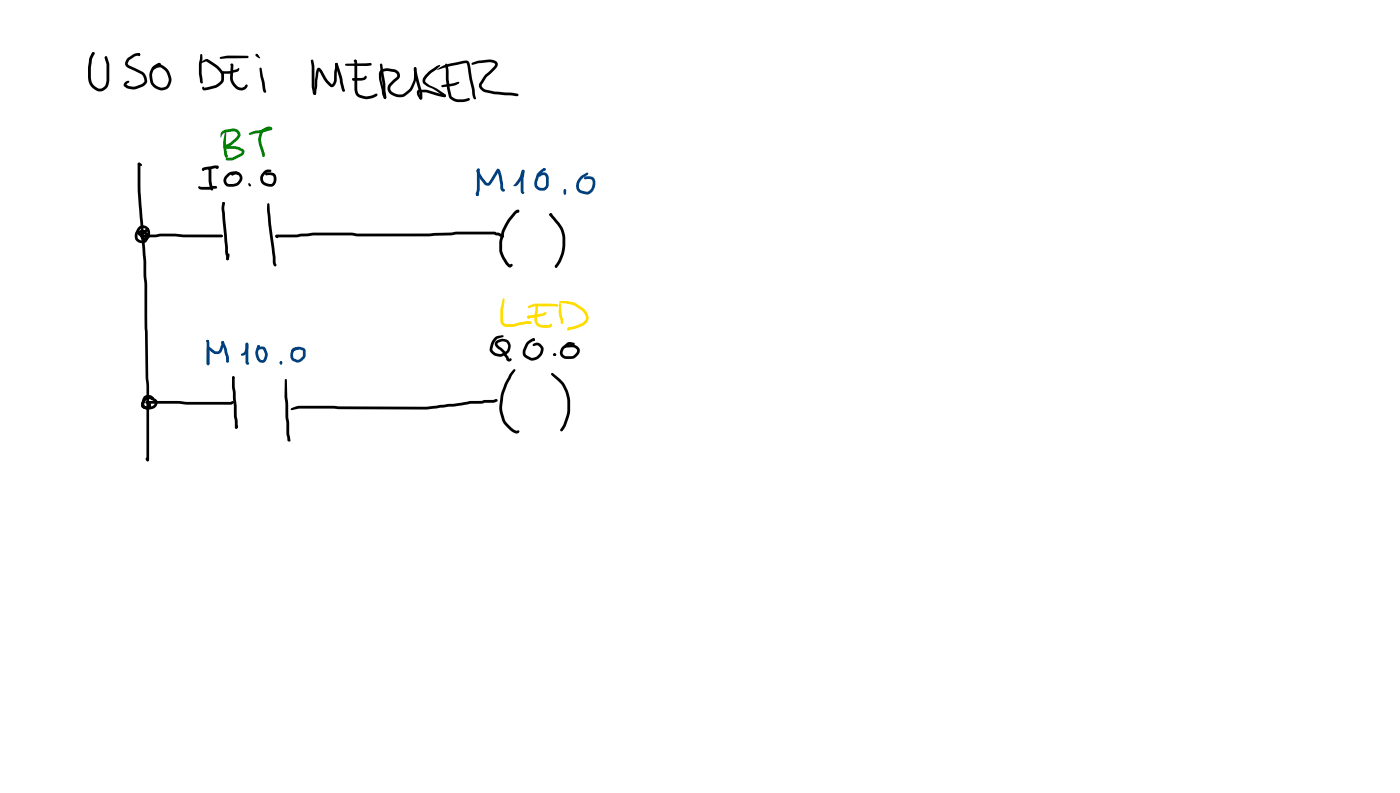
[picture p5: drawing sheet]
<svg xmlns="http://www.w3.org/2000/svg" width="337mm" height="190mm" viewBox="0 0 337 190" stroke-linecap="round" stroke-linejoin="round" font-family="sans-serif">
<g fill="#000">
<path d="M22.2 12.6h.4a.3 .3 0 0 1 0 .5 .3 .3 0 0 1-.5-.2l.1 .1zM22.2 12.6h.4l.1 .2-.2 .3 .2-.1a11.1 11.1 0 0 0-.8 5.8 2.79 2.79 0 0 0 1.9 2.5h-.1a1.79 1.79 0 0 0 1.9-2.1v-3.7l-.5-1.7 .4-.3 .3 .3 .5 1.6v3.8a2.34 2.34 0 0 1-1.5 2.6 2.34 2.34 0 0 1-2.8-.9 5 5 0 0 1-.8-4l.3-2.9zM30.6 14l1.4-1 .8-.2a.53 .53 0 0 1 .6-.1 .53 .53 0 0 1 .2 .6l-1.1 .2-1.3 .9-.5 .9 .5 .5 3 1.4a2.02 2.02 0 0 1 .1 3.6l-1.4 .6a3.4 3.4 0 0 1-2.5-.3 .9 .9 0 0 1-.6-1 .9 .9 0 0 1 1-.7l.3 .2-.8 .8v-.1l.8 .4 1.1 .1 1.8-.6a.85 .85 0 0 0 .7-1l-.2-.8-.5-.5-2.9-1.4a1.21 1.21 0 0 1-.9-1.8zM36.7 16l.4-.3a1.52 1.52 0 0 1 1.4-.6l.1 .3-.1 .2-.3 .1h.1a2.51 2.51 0 0 0-1.7 2.8l.1 .5a2.3 2.3 0 0 0 2.1 2.1 1.73 1.73 0 0 0 1.7-2.4 3.2 3.2 0 0 0-1.8-2.5l-.9 .1-.8 .4-.2-.1a.94 .94 0 0 1 .9-1h1.2a4 4 0 0 1 2.3 3.6 2.47 2.47 0 0 1-1.6 2.4 2.47 2.47 0 0 1-2.8-.8 3.8 3.8 0 0 1-.2-4.7zM48.3 15l1-.7a.83 .83 0 0 1 1 .1l1.5 1a3.6 3.6 0 0 1 2.1 3l-.2 1.4-1.3 1.1a6.4 6.4 0 0 1-3 .8h-.5l-.3-.3a.28 .28 0 0 1 .1-.5 .28 .28 0 0 1 .4 .2l2.7-.6 .6-.4 .7-.7 .1-1.3a3.2 3.2 0 0 0-1.8-2.1l-1.8-1.2-1.2 .4zM48.2 13h.4v.2l-.1 4.3 .2 2.5a.44 .44 0 0 1-.5-.1 .44 .44 0 0 1-.1-.4 17.3 17.3 0 0 1 0-6.3zM52.9 13.8l1.9-.4h4.7l.3 .3-.3 .3-6.4 .2-.2-.1zM53.4 17.2l2-.1 1.6-.5 .4-.3 .2 .2-.4 .6-1.7 .6h-1.9l-.3-.3zM55.4 15.4l.5-.1 .2 .3-.1 .2-.6-.1zM55.6 15.4a.56 .56 0 0 1 .5 .2 .56 .56 0 0 1 0 .6l-.1 2.5a2.21 2.21 0 0 0 2.4 2.3l.5-.3a.35 .35 0 0 1 .3-.3 .35 .35 0 0 1 .3 .2 1.88 1.88 0 0 1-1.7 1.2 1.88 1.88 0 0 1-1.7-1.1l-.5-.9-.3-.9zM62.4 16.3l.2-.1 .3 .3 1.1 5.5a.41 .41 0 0 1-.5 .2 .41 .41 0 0 1-.3-.4l-.6-3.5zM74.8 14.4l.2-.1 .3 .3 .3 1.2v5l.1 1.4 .3 .3-.4 .3-.4-.4-.3-1.6z"/>
<path d="M80.6 15.2l.3-.1 .3 .3 1 3.1 .8 3.2a.44 .44 0 0 1-.6 .3 .44 .44 0 0 1-.3-.6l-.5-2.8-1-3.2zM83 15.4l6-.3 .4 .3-.3 .4-1.1 .1-4.8-.1-.2-.1zM84.7 18.8l2.5-.1 .3-.1 .2-.3a.43 .43 0 0 1 .5 .3 .43 .43 0 0 1-.4 .5l-.9 .3h-1.9l-.3-.1zM85.2 14.4a.6 .6 0 0 1 .6 .2 .6 .6 0 0 1 .1 .7v6.2a1.27 1.27 0 0 0 1 1.4 3.3 3.3 0 0 0 2.4 0l1.1-.4 .4 .3a4 4 0 0 1-4.8 .4l-.5-.6-.3-1.1zM91.4 15.3h.2l.3 .2 .7 4.4 .3 3.4-.1 .4-.2 .1-.4-.3-.2-1.6v-1.9l-.4-2zM99.6 16.2h.4l.1 .2 .3 1.9 1.1 4.1a1.16 1.16 0 0 1-.3 1.5l-.3-.3-.1-1.4-1-3.7a3.5 3.5 0 0 1-.2-2.3zM105.1 16.7a7 7 0 0 1 3.7-1.6l2.5-.5a1.2 1.2 0 0 1 1.3 .1 1.2 1.2 0 0 1 .4 1.2l.5 3 .6 2.4 .3 2.5a.71 .71 0 0 1-.8-.9l-1.4-7.7-3.9 .7-3.1 .9zM107.1 15.4l.4-.1 .3 1.2 .1 2.7 .7 4 1.3 .6 1.4 .1 1.4-.4 .3 .3-.2 .3-.6 .2-2 .2a2.4 2.4 0 0 1-2.4-1.7l-.6-3.6zM113.5 15.1a10 10 0 0 1 3.8-.8 2.01 2.01 0 0 1 2.4 1l-.3 .9-1.5 1.5a6 6 0 0 0-2.1 2.6v.1a1.12 1.12 0 0 0 1 1.1 25.7 25.7 0 0 0 6.5 .8l1 .2 .4 .3-.4 .3-1.1-.1a22.2 22.2 0 0 1-7-1 1.46 1.46 0 0 1-.8-2.2 6.6 6.6 0 0 1 2.4-2.8l1-1.1 .2-.5a1.92 1.92 0 0 0-1.6-.4l-2.4 .2-1.4 .4-.3-.3zM33.2 39.2l.2-.1 .4 .3v6.6l1.3 16.7 .1 3.5 .2 2.1v10.6l.2 11.9 .2 2v17.6l-.3 .4-.3-.3v-17.7l-.2-2-.2-11.9-.1-10.6-.2-2.1v-3.5l-1.4-16.7zM33.2 39.2l.3-.1 .5 .3 .1 .4-.8-.1-.2-.3zM76.3 16.4a.98 .98 0 0 1 1.3 .8l1 1.9 1.2 1.2 .5-1 .3-3.9 .3-.3 .2 .1-.1 3.8a1.58 1.58 0 0 1-1.4 1.9l-1.4-1.3-1.7-2.7 .3-.1-.5 2.5-.3 3.1-.3 .4-.3-.1 .5-5.1z"/>
<path d="M91.4 17l1.3-.6 1.6 .2a1.5 1.5 0 0 1 1.6 .8 1.5 1.5 0 0 1-.2 1.7l-1.5 1.3a1.07 1.07 0 0 0-.4 1.1 1.07 1.07 0 0 0 .9 .8 2.3 2.3 0 0 0 2.6 0 5.8 5.8 0 0 0 2.2-5.9l.3-.3 .2 .1a7 7 0 0 1-1.3 5.8l-1 .8a3.1 3.1 0 0 1-4.5-1.3l.2-1.1 1.8-1.8a.77 .77 0 0 0 .2-.8 .77 .77 0 0 0-.7-.5l-1.2-.2a1.75 1.75 0 0 0-1.7 .4l-.1 1.7 .7 3.3 .5 .9-.3 .4-.3-.2-.4-.9-.8-3.6v-1.4zM100.4 21.7l.3-.1a8.1 8.1 0 0 1 4.5 .7l1.7 .4 .3 .3a.54 .54 0 0 1-.8 .3l-1.4-.3a8 8 0 0 0-4.3-.8l.8 1.4a.39 .39 0 0 1-.4 .3 .39 .39 0 0 1-.4-.3l-.5-1.1zM106.1 20.5l4.1-.9 .2 .3-.7 .5-1.3 .3-2.1 .3-.1-.1zM103.1 17.1l1.5-1a1.04 1.04 0 0 1 1.2-.4l-.1 .3-.7 .6-1.3 .9-.9 .9-.5 .7-.1 .6 1 .7 1.9 .9 2 1.5v.4l-.2 .1-.3-.2a9 9 0 0 0-3.4-2.1l-1.3-.8a1.22 1.22 0 0 1-.1-1.6zM106.6 22.8h.5v.4h-.5zM33.3 54.5a1.81 1.81 0 0 1 2.6 .7 1.81 1.81 0 0 1-.9 2.5 1.03 1.03 0 0 1-1.2-.5 1.03 1.03 0 0 1 .2-1.3l.2-.2a1.7 1.7 0 0 1 1.4-.8l.2 .3-.1 .2h-.3h.2l-1.1 1v.6h.4a1.17 1.17 0 0 0 .5-1.6 1.17 1.17 0 0 0-1.7-.4l-.6 1.2a1.06 1.06 0 0 0 .4 1.4 1.06 1.06 0 0 0 1.4-.3 .87 .87 0 0 0 0-1 .87 .87 0 0 0-1.1-.3l-.1 .2v-.2l.7 .4 2.9-.1 1.4-.2h3.5l1.9 .2h9.2l.3 .4-.3 .3h-9.2a19.3 19.3 0 0 0-5.8-.2l-1 .2h-2.7a1.1 1.1 0 0 1-1.4-1.2 1.43 1.43 0 0 1 1.9-.3 1.43 1.43 0 0 1 .5 1.9 1.63 1.63 0 0 1-1.5 1.1 1.63 1.63 0 0 1-1.5-.9 2.8 2.8 0 0 1 .7-3.1zM47.7 44.8h3a1.22 1.22 0 0 1 1.5 .2l-.3 .3-1.3 .3-2.4-.1a.55 .55 0 0 1-.5-.7zM48.7 40.4l2.1-.5a2.19 2.19 0 0 1 1.8 0l-.1 .5-.3 .2-.2-.1v-.4l.2 .3-3.1 .5 .1-.2-.4 .4-.3-.3zM50.2 40.2h.4v.4l-.4 .3-.2-.1v-.2zM50.2 40.2a.43 .43 0 0 1 .5 0 .43 .43 0 0 1 .1 .5v2.8l.5 2-.4 .3a2.94 2.94 0 0 1-.8-2.4zM53.6 48.6h.4l.1 .2-.2 1.5 .9 10.4 .2 .9v.6l-.3 .3-.3-.2-.3-1.5-.8-10.5zM54.3 42.1a2.3 2.3 0 0 1 3-.6l-.1 .4h-.3l-.1-.3 .1 .2a2.18 2.18 0 0 0-2.4 1.2 .85 .85 0 0 0 .6 1.2 2.02 2.02 0 0 0 2.5-1.1v-.6l-.5-.5-.5-.1-.7 .3a.51 .51 0 0 1-.1-.6 .51 .51 0 0 1 .5-.3 1.51 1.51 0 0 1 1.7 .5 1.51 1.51 0 0 1 0 1.8 2.8 2.8 0 0 1-3.9 .7 1.6 1.6 0 0 1 .2-2.2z"/>
<path d="M64.3 48.9h.4v.2l-.2 .2-.2-.2zM64.3 48.9h.4l.1 .4 .4 4.5 1 7.9 .1 1.4 .2 .6-.4 .3a2 2 0 0 1-.5-2.1l-1.1-8-.3-3.3zM63.4 41.2l.8-.4h1v.4l-1.2 .4a1.49 1.49 0 0 0-.7 1.8 1.98 1.98 0 0 0 1.9 .8 1.27 1.27 0 0 0 .1-2.1l-1.3 .1-.3-.4a1.64 1.64 0 0 1 2.2-.1 1.64 1.64 0 0 1 .4 2.1 1.58 1.58 0 0 1-2.4 .8 1.92 1.92 0 0 1-1.3-1.5 1.92 1.92 0 0 1 .8-1.9zM54.8 61h.3l.1 .3-.2 1-.3 .2-.3-.3zM35.1 110l.2-.1 .3 .2 .2 .4-.1 .2a.53 .53 0 0 1-.6-.1 .53 .53 0 0 1 0-.6z"/>
<circle cx="33.4" cy="13.1" r=".31"/>
<circle cx="38.3" cy="15.4" r=".31"/>
<circle cx="53.6" cy="17.4" r=".29"/>
<circle cx="80.9" cy="15.4" r=".32"/>
<circle cx="84.9" cy="19.1" r=".3"/>
<circle cx="85.4" cy="14.6" r=".3"/>
<circle cx="75.7" cy="22.5" r=".32"/>
<circle cx="101.2" cy="23.6" r=".32"/>
<circle cx="35.5" cy="55.2" r=".31"/>
<circle cx="53.7" cy="48.8" r=".3"/>
<circle cx="53.8" cy="48.8" r=".3"/>
</g>
<g fill="#000">
<path d="M61.9 13l.4 .6-.2 .2-.6-.4z" fill-rule="evenodd"/>
<path d="M61.9 13.4h.3l.3 .5-.2 .1-.4-.3z" fill-rule="evenodd"/>
<path d="M59.8 44v.2z" fill-rule="evenodd"/>
<path d="M59.7 44.1l.2-.1 .2 .2v.3l-.3-.1z" fill-rule="evenodd"/>
<path d="M59.8 44.1h.1l.4 .3v.3h-.5z" fill-rule="evenodd"/>
<circle cx="61.7" cy="13.2" r=".31"/>
</g>
<g fill="#008000">
<path d="M54.1 31.9l.1-.2 .2 .2-.1 3 .3 2.9a.64 .64 0 0 1-.6-.2 .64 .64 0 0 1-.1-.7l-.2-2.6z"/>
<path d="M54.3 37.3l.3 .1v.4h-.4z"/>
<path d="M54.3 37.2a.33 .33 0 0 1 .3 .1 .33 .33 0 0 1 .1 .4l-.3 .2-.2-.1z"/>
<path d="M53.4 31.5l.7-.3 1.8-.3a1.58 1.58 0 0 1 1.8 1 1.58 1.58 0 0 1-.8 2l-1.4 1.1-1.2 .5 .1-.1-.3 .3a.48 .48 0 0 1-.3-.5 .48 .48 0 0 1 .5-.4l.9-.4 1.3-1.1 .6-1a1.05 1.05 0 0 0-1.1-.7l-2.3 .5-.6 1-.1-.9z"/>
<path d="M53.8 35.1h2.5l1.4 .3a1.12 1.12 0 0 1 1 1.3l-.5 .7-1.9 1-1.7 .1h-.3v-.5l1.7-.2 1.8-.9 .3-.5-1.7-.6-2.1-.1a.42 .42 0 0 1-.4-.1 .42 .42 0 0 1-.1-.5z"/>
<path d="M60 31.9l1.3-.5 3.7-.8-.2 .2 .1 .3a1.8 1.8 0 0 0-1.9 1.3l-.3 1.2 1 3.5-.1 .5-.3 .1-.3-.3-.9-3.7a2.88 2.88 0 0 1 2.3-3.3 .59 .59 0 0 1 .8 .1 .59 .59 0 0 1 .1 .8l-5.2 1.1-.3-.3z"/>
</g>
<g fill="#000">
<path d="M66.2 56.5l.4-.1 4.6-.1 4.3-.4h9l1.7 .2h17l6.9-.5 8.8 .1 1.8 .5a.5 .5 0 0 1 .4 .6 .5 .5 0 0 1-.7 .3l-.2-.2 .4-.3-.1 .2-1.7-.5h-9l-1.4 .2-5.2 .3h-17l-1.7-.2h-9.2l-4.1 .4h-4.6l.1-.4 .2 .3a.41 .41 0 0 1-.6 .2 .41 .41 0 0 1-.1-.6zM123.6 50.8l.7-.4a.36 .36 0 0 1 .6 .2 .36 .36 0 0 1-.5 .4l-.1-.3 .2 .3-1.7 1.9a10.2 10.2 0 0 0-2 4.8l-.1 2.5 .3 1 1.5 2.4 .4-.2 .3 .1a.62 .62 0 0 1-.2 .6 .62 .62 0 0 1-.7 .1l-.8-.8-.9-1.4-.5-1.5-.1-.8a11.2 11.2 0 0 1 2.2-7.2zM132.1 51.3h.5v.5h-.5zM132.1 51.3l.3-.1 .3 .3a10.1 10.1 0 0 1 3.1 4.9 10.2 10.2 0 0 1-1.8 7.7l-.3 .3-.3-.1-.1-.3 .2-.4a9.1 9.1 0 0 0 1.7-6.4l-.6-2.2-2.5-3.2z"/>
<circle cx="132.4" cy="51.5" r=".31"/>
</g>
<g fill="#004080">
<path d="M114.6 40.8l.4-.3 .3 .3-.3 .3z"/>
<path d="M114.8 40.6l.2-.1 .3 .3v4.6l-.2 1.1a.41 .41 0 0 1-.1 .5 .41 .41 0 0 1-.5 0l-.1-.5 .2-1.1z"/>
<path d="M114.5 40.8l.5 .1 1.1 1.9 .8 1 .4 .2 2-3.1a.52 .52 0 0 1 .7-.3 .52 .52 0 0 1 .3 .6l.6 2.7 .1 1.3 .4 .5a.68 .68 0 0 1-.9 .2 .68 .68 0 0 1-.2-.9l-.3-2.3-.5-1.6 .3 .1 .2-.3-2 3.3a1.07 1.07 0 0 1-1.8-.2l-1.1-1.5-.6-1.4z"/>
<path d="M125.5 40.9h.5l.1 .2a7 7 0 0 1-1.7 3.4l-.6 .2-.4-.2 .4-.4a6.6 6.6 0 0 0 1.6-3z"/>
<path d="M125.5 40.9h.5l-.3 .2 .3-.2v.5h-.5l.2-.3-.2 .3z"/>
<path d="M125.5 40.9h.5l.1 .2-.3 1.8v3.1l.3 .3-.4 .3-.4-.2-.1-.4v-3.3z"/>
<path d="M130.7 40.4h.2l.3 .1-.1 .5h-.4z"/>
<path d="M129.3 41.5l1.3-1.1 .5 .1v.4l-1.4 1.2-.6 1.5a1.06 1.06 0 0 0 1.1 1.5h.5l.5-.5v-2a.81 .81 0 0 0-.7-.6 .81 .81 0 0 0-.8 .5h-.1a1.08 1.08 0 0 1 .9-1.1 1.08 1.08 0 0 1 1.3 .7l.1 2.3a1.55 1.55 0 0 1-1.4 1.4h-.3a1.8 1.8 0 0 1-1.7-1 1.8 1.8 0 0 1 .2-1.9z"/>
<path d="M135.6 45.5l.2-.1 .3 .3v.8l-.3 .3-.3-.3z"/>
<path d="M139.5 42.4l1.5-.9h.4l-.1 .5-1 .6a2.02 2.02 0 0 0-.8 3l1.3 .4a1.3 1.3 0 0 0 1.5-1.2l.1-.4a.99 .99 0 0 0-.1-1.2 .99 .99 0 0 0-1.2-.2h-.6l-.1-.2 .2-.3a1.68 1.68 0 0 1 2.5 1 2.66 2.66 0 0 1-1.9 3.2l-1.6-.3a2.06 2.06 0 0 1-.6-3.3z"/>
<circle cx="114.7" cy="46.8" r=".33"/>
<circle cx="114.7" cy="46.7" r=".36"/>
</g>
<g fill="#000">
<path d="M35.1 96.4l7.6-.1 2.1 .3h10.6l.6-.2 .3 .3-.4 .4-.5 .1h-10.6l-1.8-.2h-7.7l-.3-.3zM34.6 95.3l.4-.3 .7-.1a1.02 1.02 0 0 1 1.2 1l-.2 .1-.7-.4h-.9l-.6 1.8a1.78 1.78 0 0 0 2.7-.6l-.1-.4-.9-.5a1.08 1.08 0 0 0-1.3 .4 1.08 1.08 0 0 0 .1 1.4h.5l.2-.3-.2-.4-.4-.1a.48 .48 0 0 1 .2-.5 .48 .48 0 0 1 .5 0 1.14 1.14 0 0 1 0 1.9 1.14 1.14 0 0 1-1.7-.9 1.86 1.86 0 0 1 2.4-2l.7 .3a1.39 1.39 0 0 1 .6 1.6 1.39 1.39 0 0 1-1.4 1h-1.2a1.09 1.09 0 0 1-1.3-1.1l.3-1.1zM36.3 95.3a.57 .57 0 0 1 .7 .4l-.3 .3a.57 .57 0 0 1-.4-.7zM55.9 90.5h.4l.1 .2 .5 9.3 .2 1.2v1.4l-.3 .4-.3-.3-.3-2.6v-2.6l-.4-4.6zM68.5 91.1l.2-.1 .3 .3 .3 8.9 .2 1.3a7.1 7.1 0 0 0 .2 3.4l.1 .8-.3-.3 .4 .4-.4 .3-.4-.3v-.7a7.4 7.4 0 0 1-.3-3.4l-.4-6.4zM56.7 102.1h.4l.1 .3-.1 .4-.3 .2-.3-.4z"/>
<circle cx="56.1" cy="90.7" r=".32"/>
<circle cx="56.8" cy="102.6" r=".34"/>
</g>
<g fill="#004080">
<path d="M49.7 81.7a.6 .6 0 0 1 .6 .3 .6 .6 0 0 1 0 .6v4.8l-.3 .4-.3-.4z"/>
<path d="M49.9 83.4h.5l1.3 1h.7l.4-.5 .4-1.8 .3-.2 .3 .1v.6l-.3 1.4a1.4 1.4 0 0 1-2.3 .8l-1.2-.9 .3-.2v3.7l-.3 .4-.2-.1-.1-4z"/>
<path d="M53.3 82l.2-.1 .3 .2 .7 1.7 .5 2.1v.9l-.3 .4-.4-.4v-1.1l-.5-1.9-.6-1.4z"/>
<path d="M59.1 82.4h.5a2.93 2.93 0 0 1-.6 2.8l-.8 .3-.3-.3 .9-.7z"/>
<path d="M59.1 82.4h.5l.1 .2v4.5l-.1-.1 .3 .3a.46 .46 0 0 1-.5 .3 .46 .46 0 0 1-.4-.5z"/>
<path d="M61.9 83l.3-.1 .3 .3-.3 1a2.19 2.19 0 0 0 .6 2.2l.3 .1 .3-.2 .3-1.2-.5-1.2-1 .2a.44 .44 0 0 1-.2-.5 .44 .44 0 0 1 .5-.3h.9l.4 .3a2.59 2.59 0 0 1-.1 3.3 1.42 1.42 0 0 1-2.2-1.2l-.1-1.1z"/>
<path d="M70.3 83.7l.5-.2 .9 .1v.4l-.8 .1a1.86 1.86 0 0 0-.3 2l1.1 .3 .5-.2 .6-.7v-1.2l-.1-.1-1-.2-1.3 .4h-.3l.1-.5 1.2-.6h.7l1.1 .4 .3 .5v1.1a2.37 2.37 0 0 1-2 1.8l-.8-.3a1.99 1.99 0 0 1-.4-3.1z"/>
<circle cx="49.9" cy="81.9" r=".3"/>
<circle cx="53.5" cy="82.3" r=".33"/>
<circle cx="62.2" cy="83.2" r=".31"/>
</g>
<g fill="#004080">
<path d="M67.3 86.8h.2a.45 .45 0 0 1 .4 .4 .45 .45 0 0 1-.4 .4 .48 .48 0 0 1-.2-.8z" fill-rule="evenodd"/>
<circle cx="67.5" cy="87.1" r=".31"/>
</g>
<g fill="#000">
<path d="M70 98.1l1.9-.6 30.6 .2 6.7-.7 3.9-.7h2.7l.7-.2 2.5-.2a.4 .4 0 0 1 .4 0 .4 .4 0 0 1 .2 .5l-.9 .3-5.7 .3-3.7 .7-6.8 .7-30.4-.2-2 .3-.2-.2zM118.9 81.1l.7-.4 1.4-.1v.3l-1.1 .4a3.1 3.1 0 0 0-1.5 2.7 2.04 2.04 0 0 0 1.9 1l.9-.3a1.51 1.51 0 0 0 1-1.6 1.48 1.48 0 0 0-2.5-.7l-.1 .3 .2 .3 1.7 1.5 .8 1.7 .4-.1a.42 .42 0 0 1 .2 .5 .42 .42 0 0 1-.4 .2 .87 .87 0 0 1-.9-.8l-.7-1.2-.6-.6a1.75 1.75 0 0 1-1.3-1.8 2.02 2.02 0 0 1 3-.7 2.02 2.02 0 0 1 .2 3.1l-1.2 .7a2.3 2.3 0 0 1-3.3-1.7l.5-1.7zM123.4 88.8l.2-.1 .3 .2-2 3.7-.8 2.3-.3 2.2a6.9 6.9 0 0 0 1.4 4.9l1.4 1.2 .6 .3 .4-.1a.43 .43 0 0 1 .2 .5 .43 .43 0 0 1-.5 .2l-1.1-.3-1.4-1.3a7.4 7.4 0 0 1-1.7-5.5l.3-2.3 .8-2.4 1.2-2.2zM126.7 82.2l.3-.3a1.52 1.52 0 0 1 1.4-.6l.2 .3-.1 .2h-.3l.1 .1-1.2 .8-.7 1.5a.91 .91 0 0 0 .5 1.3l.9 .5a2.22 2.22 0 0 0 2-1.1l.2-1.2-.5-.6-.5-.1a.66 .66 0 0 1-1-.1 1.3 1.3 0 0 1 2.1-.1l.5 .6 .1 .5a2.93 2.93 0 0 1-2.7 2.7l-1.2-.4a1.64 1.64 0 0 1-1-2.3zM132.5 89.7l.4-.1 1.7 1.4a9.4 9.4 0 0 1 1.9 9.9l-.5 1.5-.7 1-.3 .2-.4-.3 .8-1.2 .5-1.4a8.8 8.8 0 0 0-1.8-9.2l-1.5-1.4zM135.1 83.4l1.4-1.2 1.4 .1 .3 .3-.1 .2h-1.3l-1.1 .9-.4 .7v.5l.6 .6 1.4 .1 .5-.1 .8-.8a.85 .85 0 0 0 0-.9 .85 .85 0 0 0-.9-.4h-2.3l1.3-.5 1-.1a1.5 1.5 0 0 1 1.5 .8 1.5 1.5 0 0 1-.3 1.7l-1 .8-1.6 .1a1.63 1.63 0 0 1-1.6-1 1.63 1.63 0 0 1 .4-1.8z"/>
<circle cx="128.3" cy="81.6" r=".31"/>
</g>
<g fill="#000">
<path d="M133.2 84.9l.4 .1 .1 .2-.4 .3z" fill-rule="evenodd"/>
<circle cx="133.2" cy="85.2" r=".31"/>
<circle cx="133.4" cy="85.2" r=".33"/>
</g>
<g fill="#fd0">
<path d="M120.9 71.7h.3l.1 .2-.4 2.7v2.3l.2 .6 .3 .3 .4 .1h1.6l3.2-.7h.9l.3 .3-.3 .3-2.3 .3a6.7 6.7 0 0 1-3.6 .4 1.61 1.61 0 0 1-1.3-1.8v-2.5z"/>
<path d="M128.8 73.3h.4l.1 1.1a5.9 5.9 0 0 0 0 3.1l.4 .4 .9 .2h1.6v-.3a.5 .5 0 0 1 .5 .6 .5 .5 0 0 1-.7 .3l-1.3 .1a1.99 1.99 0 0 1-2.3-2.2z"/>
<path d="M126.8 76h.5v.5l-.2 .1-.3-.2z"/>
<path d="M126.8 75.9l3.4-.6 .8-.3 .4 .3a4.3 4.3 0 0 1-2.8 1l-1.6 .2-.2-.1z"/>
<path d="M127 73.5a6 6 0 0 1 4-.5h2.7l.4 .2 .1 .2-.3 .3-3.7-.1a5.1 5.1 0 0 0-3 .4l-.3-.3z"/>
<path d="M134.4 72.9l.2-.1 .3 .2 .1 2.4 .4 1.5v.7l-.3 .3-.3-.3-.5-2.4z"/>
<path d="M134.5 72.4l1.2-.1a6.6 6.6 0 0 1 5.7 3.4 2 2 0 0 1-1.3 2.6l-1.8 .7-1.4 .2-.3 .2h-.2l-.1-.4 .3-.4 1.8-.3 1.4-.7a1.53 1.53 0 0 0 1.1-1.2 1.53 1.53 0 0 0-.8-1.5 6.4 6.4 0 0 0-4.4-2l-1.1-.1-.2-.2z"/>
<circle cx="127" cy="76.2" r=".31"/>
</g>
</svg>
